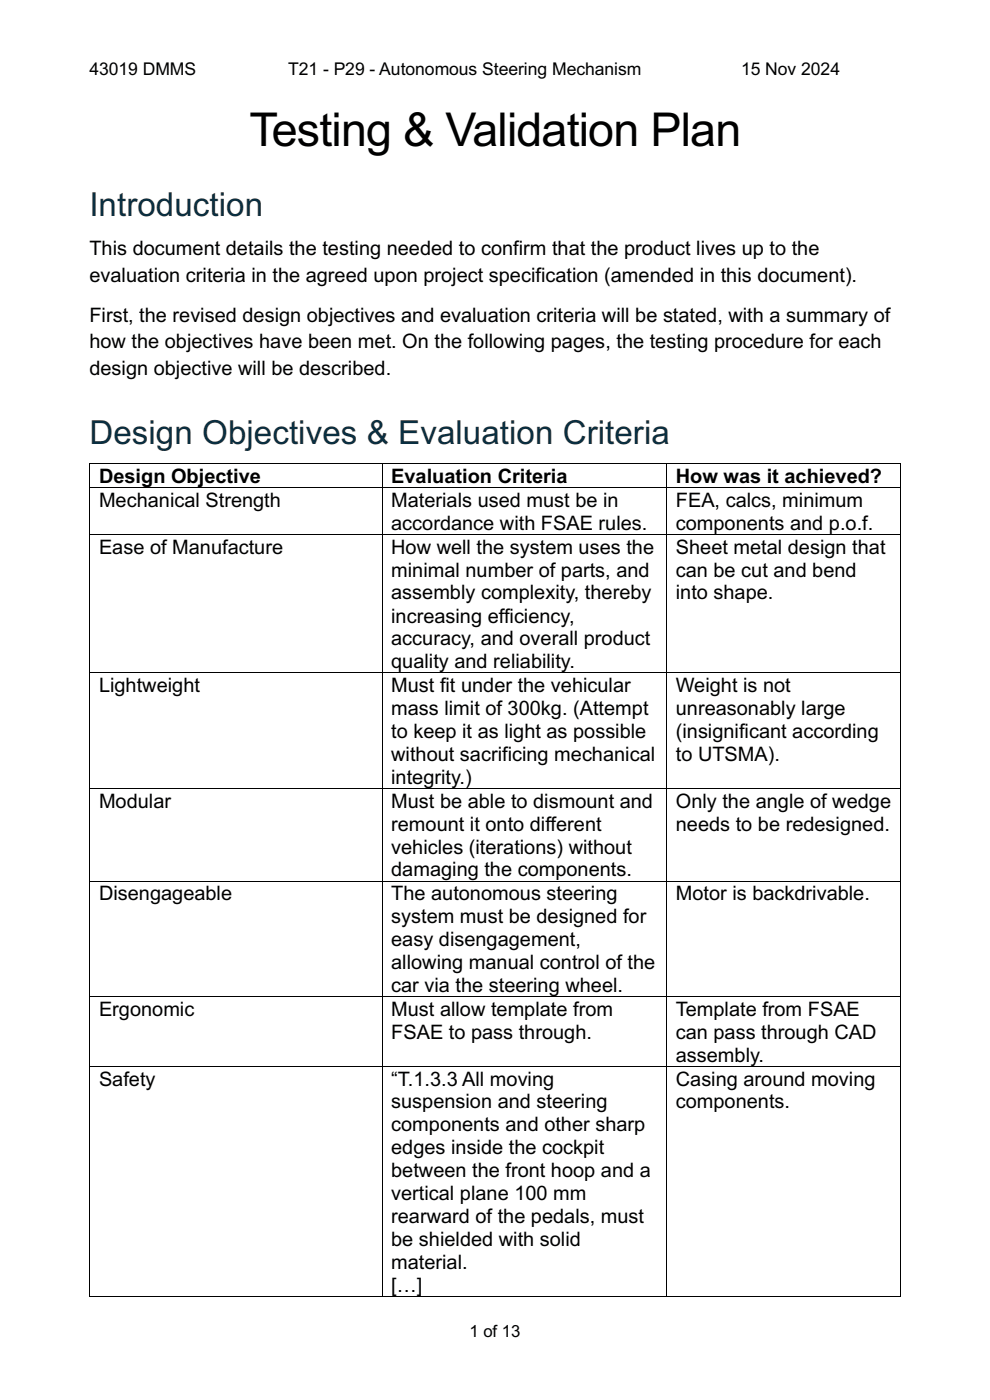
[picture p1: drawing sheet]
<svg xmlns="http://www.w3.org/2000/svg" width="210mm" height="297mm" viewBox="0 0 210 297" stroke-linecap="round" stroke-linejoin="round" font-family="sans-serif">
<defs><g id="words">
<text font-size="9.9" x="52.9" y="30.9">Testing &amp; Validation Plan</text>
<g font-size="7" fill="#0a2f41">
<text x="19" y="45.9">Introduction</text>
<text x="19" y="94.1">Design Objectives &amp; Evaluation Criteria</text>
</g>
<g font-size="4.2">
<text x="19" y="54.1">This document details the testing needed to confirm that the product lives up to the</text>
<text x="19" y="59.8">evaluation criteria in the agreed upon project specification (amended in this document).</text>
<text x="19" y="68.2">First, the revised design objectives and evaluation criteria will be stated, with a summary of</text>
<text x="19" y="73.8">how the objectives have been met. On the following pages, the testing procedure for each</text>
<text x="19" y="79.5">design objective will be described.</text>
<text x="21" y="102.4">Design Objective</text>
<text x="21" y="107.5">Mechanical Strength</text>
<text x="83" y="102.4">Evaluation Criteria</text>
<text x="83" y="107.5">Materials used must be in</text>
<text x="143.3" y="102.4">How was it achieved?</text>
<text x="143.3" y="107.5">FEA, calcs, minimum</text>
<text x="83" y="112.4">accordance with FSAE rules.</text>
<text x="143.3" y="112.4">components and p.o.f.</text>
<text x="21" y="117.4">Ease of Manufacture</text>
<text x="83" y="117.4">How well the system uses the</text>
<text x="143.3" y="117.4">Sheet metal design that</text>
<text x="83" y="122.3">minimal number of parts, and</text>
<text x="143.3" y="122.3">can be cut and bend</text>
<text x="83" y="127.2">assembly complexity, thereby</text>
<text x="143.3" y="127.2">into shape.</text>
<text x="83" y="132.1">increasing efficiency,</text>
<text x="83" y="136.9">accuracy, and overall product</text>
<text x="83" y="141.8">quality and reliability.</text>
<text x="21" y="146.8">Lightweight</text>
<text x="83" y="146.8">Must fit under the vehicular</text>
<text x="143.3" y="146.8">Weight is not</text>
<text x="83" y="151.7">mass limit of 300kg. (Attempt</text>
<text x="143.3" y="151.7">unreasonably large</text>
<text x="83" y="156.5">to keep it as light as possible</text>
<text x="83" y="161.5">without sacrificing mechanical</text>
<text x="143.3" y="156.5">(insignificant according</text>
<text x="143.3" y="161.5">to UTSMA).</text>
<text x="83" y="166.3">integrity.)</text>
<text x="21" y="171.4">Modular</text>
<text x="83" y="171.4">Must be able to dismount and</text>
<text x="143.3" y="171.4">Only the angle of wedge</text>
<text x="83" y="176.2">remount it onto different</text>
<text x="143.3" y="176.2">needs to be redesigned.</text>
<text x="83" y="181.1">vehicles (iterations) without</text>
<text x="83" y="185.9">damaging the components.</text>
<text x="21" y="191">Disengageable</text>
<text x="83" y="191">The autonomous steering</text>
<text x="143.3" y="191">Motor is backdrivable.</text>
<text x="83" y="195.8">system must be designed for</text>
<text x="83" y="200.7">easy disengagement,</text>
<text x="83" y="205.6">allowing manual control of the</text>
<text x="21" y="215.5">Ergonomic</text>
<text x="83" y="210.5">car via the steering wheel.</text>
<text x="83" y="215.5">Must allow template from</text>
<text x="143.3" y="215.5">Template from FSAE</text>
<text x="83" y="220.4">FSAE to pass through.</text>
<text x="143.3" y="220.4">can pass through CAD</text>
<text x="143.3" y="225.2">assembly.</text>
<text x="21" y="230.3">Safety</text>
<text x="83" y="230.3">“T.1.3.3 All moving</text>
<text x="143.3" y="230.3">Casing around moving</text>
<text x="83" y="235.1">suspension and steering</text>
<text x="143.3" y="235.1">components.</text>
<text x="83" y="240">components and other sharp</text>
<text x="83" y="244.9">edges inside the cockpit</text>
<text x="83" y="249.8">between the front hoop and a</text>
<text x="83" y="254.6">vertical plane 100 mm</text>
<text x="83" y="259.5">rearward of the pedals, must</text>
<text x="83" y="264.3">be shielded with solid</text>
<text x="83" y="269.2">material.</text>
<text x="83" y="274.1">[…]</text>
</g>
<g font-size="3.7">
<text x="19" y="16">43019 DMMS</text>
<text x="61.1" y="16">T21 - P29 - Autonomous Steering Mechanism</text>
<text x="157.2" y="16">15 Nov 2024</text>
</g>
<text font-size="3.6" x="99.6" y="283.7">1 of 13</text>
</g></defs>
<g fill="#000">
<path d="M19 98.3h.1v.2h-.1zM80.9 98.3h.2v.2h-.2zM141.3 98.3h.2v.2h-.2zM190.8 98.3h.2v.2h-.2zM19 103.4h.1v.1h-.1zM19 113.3h.1v.2h-.1zM80.9 103.4h.2v.1h-.2zM80.9 113.3h.2v.2h-.2zM141.3 103.4h.2v.1h-.2zM141.3 113.3h.2v.2h-.2zM190.8 103.4h.2v.1h-.2zM190.8 113.3h.2v.2h-.2z"/>
<path d="M19 142.7h.1v.1h-.1zM80.9 142.7h.2v.1h-.2zM141.3 142.7h.2v.1h-.2zM190.8 142.7h.2v.1h-.2zM19 167.2h.1v.2h-.1zM80.9 167.2h.2v.2h-.2zM141.3 167.2h.2v.2h-.2zM190.8 167.2h.2v.2h-.2zM19 186.9h.1v.1h-.1zM80.9 186.9h.2v.1h-.2zM141.3 186.9h.2v.1h-.2zM190.8 186.9h.2v.1h-.2z"/>
<path d="M19 211.3h.1v.2h-.1zM80.9 211.3h.2v.2h-.2zM141.3 211.3h.2v.2h-.2zM190.8 211.3h.2v.2h-.2zM19 226.1h.1v.2h-.1zM80.9 226.1h.2v.2h-.2zM141.3 226.1h.2v.2h-.2zM190.8 226.1h.2v.2h-.2zM19 275h.1v.2h-.1zM80.9 275h.2v.2h-.2zM141.3 275h.2v.2h-.2zM190.8 275h.2v.2h-.2z"/>
</g>
<g fill="none" stroke="#000" stroke-width=".21">
<path d="M19 98.5v4.9M19.1 98.4h61.8M81 98.5v4.9M81.1 98.4h60.2M141.4 98.5v4.9M141.5 98.4h49.3M190.9 98.5v4.9M19 103.5v9.8M19 113.5v29.2M19.1 103.5h61.8M19.1 113.4h61.8M81 103.5v9.8"/>
<path d="M81 113.5v29.2M81.1 103.5h60.2M81.1 113.4h60.2M141.4 103.5v9.8M141.4 113.5v29.2M141.5 103.5h49.3M141.5 113.4h49.3M190.9 103.5v9.8M190.9 113.5v29.2M19 142.8v24.4M19.1 142.7h61.8M81 142.8v24.4"/>
<path d="M81.1 142.7h60.2M141.4 142.8v24.4M141.5 142.7h49.3M190.9 142.8v24.4M19 167.4v19.5M19.1 167.3h61.8M81 167.4v19.5M81.1 167.3h60.2M141.4 167.4v19.5M141.5 167.3h49.3M190.9 167.4v19.5M19 187v24.3"/>
<path d="M19.1 186.9h61.8M81 187v24.3M81.1 186.9h60.2M141.4 187v24.3M141.5 186.9h49.3M190.9 187v24.3M19 211.5v14.6M19.1 211.4h61.8M81 211.5v14.6M81.1 211.4h60.2M141.4 211.5v14.6M141.5 211.4h49.3"/>
<path d="M190.9 211.5v14.6M19 226.3v48.7M19.1 226.2h61.8M81 226.3v48.7M81.1 226.2h60.2M141.4 226.3v48.7M141.5 226.2h49.3M190.9 226.3v48.7M19.1 275.1h61.8M81.1 275.1h60.2M141.5 275.1h49.3"/>
</g>
<use href="#words"/>
</svg>
